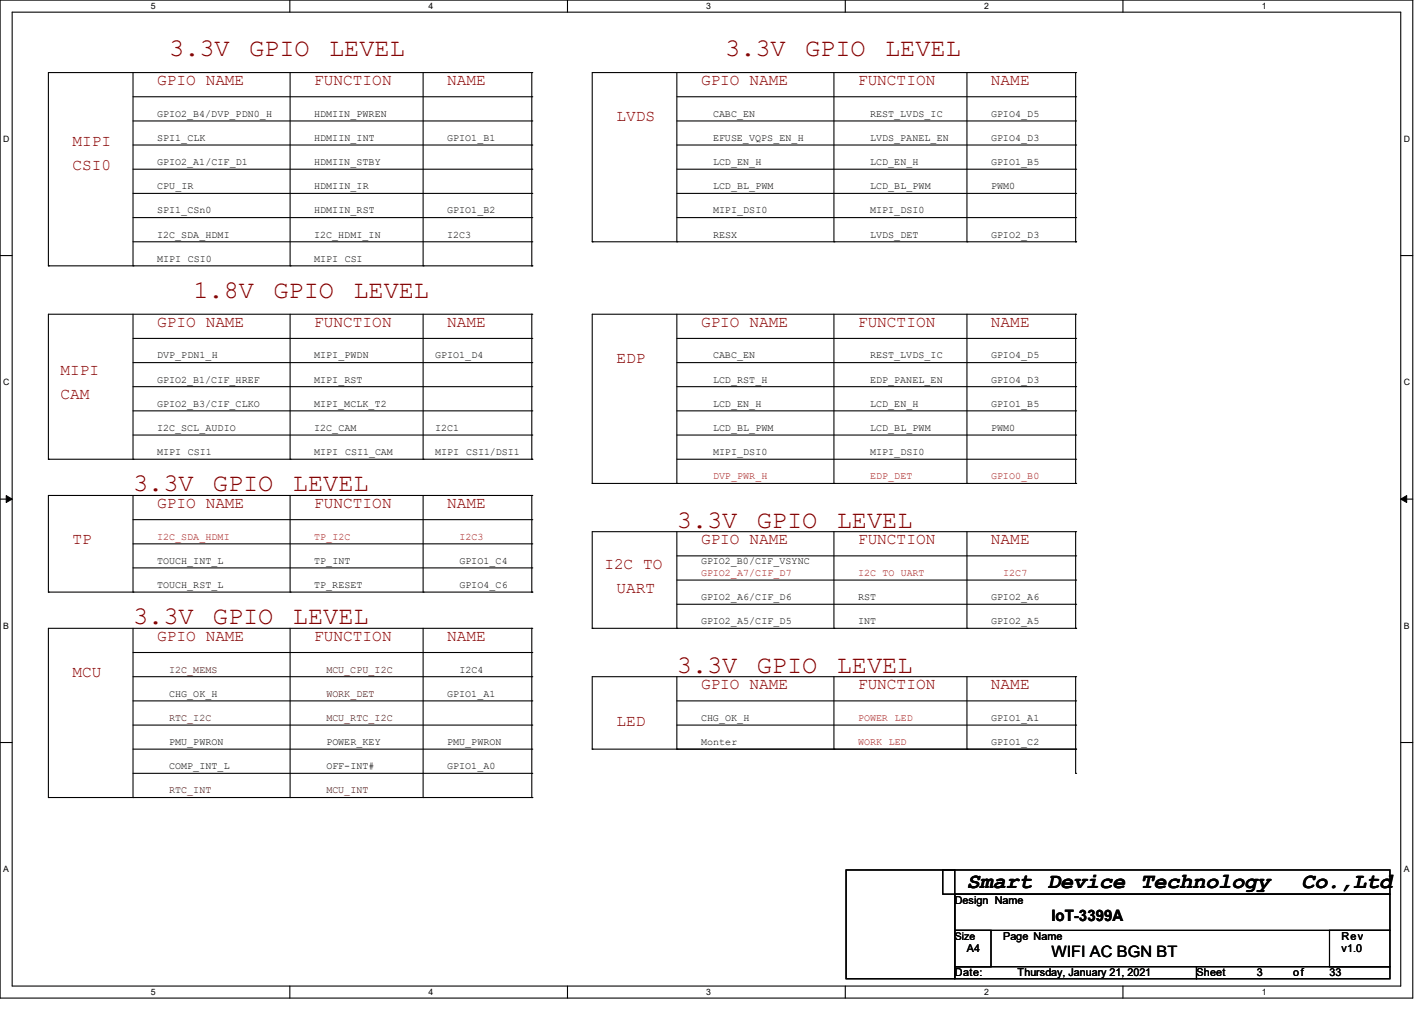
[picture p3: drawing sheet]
<svg xmlns="http://www.w3.org/2000/svg" width="445mm" height="322mm" viewBox="0 0 445 322" stroke-linecap="round" stroke-linejoin="round" font-family="sans-serif">
<defs><g id="words">
<g font-size="7.9" fill="#800000">
<text x="53" y="17.7">3.3V</text>
<text x="78" y="17.7">GPIO</text>
<text x="103.1" y="17.7">LEVEL</text>
<text x="227.1" y="17.7">3.3V</text>
<text x="252.1" y="17.7">GPIO</text>
<text x="277.2" y="17.7">LEVEL</text>
<text x="60.6" y="93.4">1.8V</text>
<text x="85.6" y="93.4">GPIO</text>
<text x="110.7" y="93.4">LEVEL</text>
<text x="41.7" y="153.9">3.3V</text>
<text x="66.7" y="153.9">GPIO</text>
<text x="91.7" y="153.9">LEVEL</text>
<text x="212" y="165.3">3.3V</text>
<text x="237" y="165.3">GPIO</text>
<text x="262" y="165.3">LEVEL</text>
<text x="41.7" y="195.6">3.3V</text>
<text x="66.7" y="195.6">GPIO</text>
<text x="91.7" y="195.6">LEVEL</text>
<text x="212" y="210.7">3.3V</text>
<text x="237" y="210.7">GPIO</text>
<text x="262" y="210.7">LEVEL</text>
</g>
<g font-size="6.8">
<text x="302.8" y="278.2">Smart</text>
<text x="328" y="278.2">Device</text>
<text x="357.2" y="278.2">Technology</text>
<text x="407.5" y="278.2">Co.,Ltd</text>
</g>
<g font-size="5" fill="#800000">
<text x="49.2" y="26.7">GPIO NAME</text>
<text x="98.4" y="26.7">FUNCTION</text>
<text x="140" y="26.7">NAME</text>
<text x="219.5" y="26.7">GPIO NAME</text>
<text x="268.7" y="26.7">FUNCTION</text>
<text x="310.3" y="26.7">NAME</text>
<text x="193" y="38.1">LVDS</text>
<text x="22.7" y="45.6">MIPI</text>
<text x="22.7" y="53.2">CSI0</text>
<text x="49.2" y="102.4">GPIO NAME</text>
<text x="98.4" y="102.4">FUNCTION</text>
<text x="140" y="102.4">NAME</text>
<text x="219.5" y="102.4">GPIO NAME</text>
<text x="268.7" y="102.4">FUNCTION</text>
<text x="310.3" y="102.4">NAME</text>
<text x="193" y="113.7">EDP</text>
<text x="19" y="117.6">MIPI</text>
<text x="19" y="125.1">CAM</text>
<text x="49.2" y="159.2">GPIO NAME</text>
<text x="98.4" y="159.2">FUNCTION</text>
<text x="140" y="159.2">NAME</text>
<text x="22.7" y="170.5">TP</text>
<text x="219.5" y="170.5">GPIO NAME</text>
<text x="268.7" y="170.5">FUNCTION</text>
<text x="310.3" y="170.5">NAME</text>
<text x="189.3" y="178.1">I2C TO</text>
<text x="193" y="185.7">UART</text>
<text x="49.2" y="200.8">GPIO NAME</text>
<text x="98.4" y="200.8">FUNCTION</text>
<text x="140" y="200.8">NAME</text>
<text x="22.7" y="212.2">MCU</text>
<text x="219.5" y="215.9">GPIO NAME</text>
<text x="268.7" y="215.9">FUNCTION</text>
<text x="310.3" y="215.9">NAME</text>
<text x="193" y="227.3">LED</text>
</g>
<g font-size="4.9">
<text x="329.3" y="288.5">IoT-3399A</text>
<text x="329.3" y="299.6">WIFI AC BGN BT</text>
</g>
<g font-size="3.4">
<text x="299" y="283.1">Design Name</text>
<text x="302.8" y="298.3">A4</text>
<text x="314.2" y="294.5">Page Name</text>
<text x="420.1" y="298.3">v1.0</text>
<text x="420.1" y="294.5">Rev</text>
<text x="299" y="305.9">Date:</text>
<text x="318.7" y="305.9">Thursday, January 21, 2021</text>
<text x="374.7" y="305.9">Sheet</text>
<text x="393.6" y="305.9">3</text>
<text x="405" y="305.9">of</text>
<text x="416.3" y="305.9">33</text>
</g>
<text font-size="3.3" x="299" y="294.4">Size</text>
<g font-size="3.1">
<text x="49.2" y="36.6">GPIO2_B4/DVP_PDN0_H</text>
<text x="98.4" y="36.6">HDMIIN_PWREN</text>
<text x="223.3" y="36.6">CABC_EN</text>
<text x="272.5" y="36.6">REST_LVDS_IC</text>
<text x="310.4" y="36.6">GPIO4_D5</text>
<text x="49.2" y="44.2">SPI1_CLK</text>
<text x="98.4" y="44.2">HDMIIN_INT</text>
<text x="140" y="44.2">GPIO1_B1</text>
<text x="223.3" y="44.2">EFUSE_VQPS_EN_H</text>
<text x="272.5" y="44.2">LVDS_PANEL_EN</text>
<text x="310.4" y="44.2">GPIO4_D3</text>
<text x="49.2" y="51.7">GPIO2_A1/CIF_D1</text>
<text x="98.4" y="51.7">HDMIIN_STBY</text>
<text x="223.3" y="51.7">LCD_EN_H</text>
<text x="272.5" y="51.7">LCD_EN_H</text>
<text x="310.4" y="51.7">GPIO1_B5</text>
<text x="49.2" y="59.3">CPU_IR</text>
<text x="98.4" y="59.3">HDMIIN_IR</text>
<text x="223.3" y="59.3">LCD_BL_PWM</text>
<text x="272.5" y="59.3">LCD_BL_PWM</text>
<text x="310.4" y="59.3">PWM0</text>
<text x="49.2" y="66.8">SPI1_CSn0</text>
<text x="98.4" y="66.8">HDMIIN_RST</text>
<text x="140" y="66.8">GPIO1_B2</text>
<text x="223.3" y="66.8">MIPI_DSI0</text>
<text x="272.5" y="66.8">MIPI_DSI0</text>
<text x="49.2" y="74.4">I2C_SDA_HDMI</text>
<text x="98.4" y="74.4">I2C_HDMI_IN</text>
<text x="140" y="74.4">I2C3</text>
<text x="223.3" y="74.4">RESX</text>
<text x="272.5" y="74.4">LVDS_DET</text>
<text x="310.4" y="74.4">GPIO2_D3</text>
<text x="49.2" y="82">MIPI CSI0</text>
<text x="98.4" y="82">MIPI CSI</text>
<text x="49.2" y="112.3">DVP_PDN1_H</text>
<text x="98.4" y="112.3">MIPI_PWDN</text>
<text x="136.3" y="112.3">GPIO1_D4</text>
<text x="223.3" y="112.3">CABC_EN</text>
<text x="272.5" y="112.3">REST_LVDS_IC</text>
<text x="310.4" y="112.3">GPIO4_D5</text>
<text x="49.2" y="119.8">GPIO2_B1/CIF_HREF</text>
<text x="98.4" y="119.8">MIPI_RST</text>
<text x="223.3" y="119.8">LCD_RST_H</text>
<text x="272.5" y="119.8">EDP_PANEL_EN</text>
<text x="310.4" y="119.8">GPIO4_D3</text>
<text x="49.2" y="127.4">GPIO2_B3/CIF_CLKO</text>
<text x="98.4" y="127.4">MIPI_MCLK_T2</text>
<text x="223.3" y="127.4">LCD_EN_H</text>
<text x="272.5" y="127.4">LCD_EN_H</text>
<text x="310.4" y="127.4">GPIO1_B5</text>
<text x="49.2" y="135">I2C_SCL_AUDIO</text>
<text x="98.4" y="135">I2C_CAM</text>
<text x="136.3" y="135">I2C1</text>
<text x="223.3" y="135">LCD_BL_PWM</text>
<text x="272.5" y="135">LCD_BL_PWM</text>
<text x="310.4" y="135">PWM0</text>
<text x="49.2" y="142.5">MIPI CSI1</text>
<text x="98.4" y="142.5">MIPI</text>
<text x="108.1" y="142.5">CSI1_CAM</text>
<text x="136.3" y="142.5">MIPI</text>
<text x="146" y="142.5">CSI1/DSI1</text>
<text x="223.3" y="142.5">MIPI_DSI0</text>
<text x="272.5" y="142.5">MIPI_DSI0</text>
<text x="49.2" y="176.6">TOUCH_INT_L</text>
<text x="98.4" y="176.6">TP_INT</text>
<text x="143.9" y="176.6">GPIO1_C4</text>
<text x="219.5" y="176.6">GPIO2_B0/CIF_VSYNC</text>
<text x="49.2" y="184.2">TOUCH_RST_L</text>
<text x="98.4" y="184.2">TP_RESET</text>
<text x="143.9" y="184.2">GPIO4_C6</text>
<text x="219.5" y="188">GPIO2_A6/CIF_D6</text>
<text x="268.7" y="188">RST</text>
<text x="310.4" y="188">GPIO2_A6</text>
<text x="219.5" y="195.5">GPIO2_A5/CIF_D5</text>
<text x="268.7" y="195.5">INT</text>
<text x="310.4" y="195.5">GPIO2_A5</text>
<text x="143.9" y="210.7">I2C4</text>
<text x="53" y="218.2">CHG_OK_H</text>
<text x="140" y="218.2">GPIO1_A1</text>
<text x="219.5" y="225.8">CHG_OK_H</text>
<text x="310.4" y="225.8">GPIO1_A1</text>
<text x="53" y="233.4">PMU_PWRON</text>
<text x="102.2" y="233.4">POWER_KEY</text>
<text x="140" y="233.4">PMU_PWRON</text>
<text x="219.5" y="233.4">Monter</text>
<text x="310.4" y="233.4">GPIO1_C2</text>
<text x="53" y="241">COMP_INT_L</text>
<text x="102.2" y="241">OFF-INT#</text>
<text x="140" y="241">GPIO1_A0</text>
</g>
<g font-size="3.1" fill="#f00">
<text x="223.3" y="150.1">DVP_PWR_H</text>
<text x="272.5" y="150.1">EDP_DET</text>
<text x="310.4" y="150.1">GPIO0_B0</text>
<text x="49.2" y="169">I2C_SDA_HDMI</text>
<text x="98.4" y="169">TP_I2C</text>
<text x="143.9" y="169">I2C3</text>
<text x="219.5" y="180.4">GPIO2_A7/CIF_D7</text>
<text x="268.7" y="180.4">I2C TO UART</text>
<text x="314.2" y="180.4">I2C7</text>
<text x="268.7" y="225.8">POWER LED</text>
<text x="268.7" y="233.4">WORK LED</text>
</g>
<g font-size="3.1" fill="#400000">
<text x="53" y="210.7">I2C_MEMS</text>
<text x="102.2" y="210.7">MCU_CPU_I2C</text>
<text x="102.2" y="218.2">WORK_DET</text>
<text x="53" y="225.8">RTC_I2C</text>
<text x="102.2" y="225.8">MCU_RTC_I2C</text>
<text x="53" y="248.5">RTC_INT</text>
<text x="102.2" y="248.5">MCU_INT</text>
</g>
<g font-size="2.7">
<text x="47.3" y="2.9">5</text>
<text x="134.2" y="2.9">4</text>
<text x="221.2" y="2.9">3</text>
<text x="308.2" y="2.9">2</text>
<text x="395.1" y="2.9">1</text>
<text x="1" y="44.4">D</text>
<text x="439.6" y="44.4">D</text>
<text x="1" y="120.6">C</text>
<text x="439.6" y="120.6">C</text>
<text x="1" y="196.9">B</text>
<text x="439.6" y="196.9">B</text>
<text x="1" y="273.1">A</text>
<text x="439.6" y="273.1">A</text>
<text x="47.3" y="311.7">5</text>
<text x="134.2" y="311.7">4</text>
<text x="221.2" y="311.7">3</text>
<text x="308.2" y="311.7">2</text>
<text x="395.1" y="311.7">1</text>
</g>
</g></defs>
<path d="M0 0h442.4v312.6h-442.4zM3.8 3.8h434.9v305.1h-434.9z" fill="none" stroke="#000" stroke-width=".34"/>
<g fill="#fff">
<path d="M47.3 .4h1.5v3.1h-1.5z"/>
<path d="M47.3 309.2h1.5v3.1h-1.5z"/>
</g>
<path d="M90.8 0v3.8M90.8 308.9v3.7" fill="none" stroke="#000" stroke-width=".34"/>
<g fill="#fff">
<path d="M134.2 .4h1.6v3.1h-1.6z"/>
<path d="M134.2 309.2h1.6v3.1h-1.6z"/>
</g>
<path d="M177.7 0v3.8M177.7 308.9v3.7" fill="none" stroke="#000" stroke-width=".34"/>
<g fill="#fff">
<path d="M221.2 .4h1.5v3.1h-1.5z"/>
<path d="M221.2 309.2h1.5v3.1h-1.5z"/>
</g>
<path d="M264.7 0v3.8M264.7 308.9v3.7" fill="none" stroke="#000" stroke-width=".34"/>
<g fill="#fff">
<path d="M308.2 .4h1.5v3.1h-1.5z"/>
<path d="M308.2 309.2h1.5v3.1h-1.5z"/>
</g>
<path d="M351.7 0v3.8M351.7 308.9v3.7" fill="none" stroke="#000" stroke-width=".34"/>
<g fill="#fff">
<path d="M395.1 .4h1.6v3.1h-1.6z"/>
<path d="M395.1 309.2h1.6v3.1h-1.6z"/>
<path d="M1 41.9h2v3.1h-2z"/>
<path d="M439.6 41.9h2v3.1h-2z"/>
<path d="M1 118.2h2v3h-2z"/>
<path d="M439.6 118.2h2v3h-2z"/>
</g>
<path d="M0 80.1h3.8M438.7 80.1h3.7" fill="none" stroke="#000" stroke-width=".34"/>
<g fill="#fff">
<path d="M1 194.4h1.8v3.1h-1.8z"/>
<path d="M439.6 194.4h1.9v3.1h-1.9z"/>
</g>
<path d="M0 156.3h3.8M438.7 156.3h3.7" fill="none" stroke="#000" stroke-width=".34"/>
<path d="M1.9 155.2l1.9 1.1-1.9 1.1zM438.7 156.3l1.8-1.1v2.2z" fill="#000" stroke="#000" stroke-width=".31"/>
<g fill="#fff">
<path d="M1 270.7h1.8v3h-1.8z"/>
<path d="M439.6 270.7h1.9v3h-1.9z"/>
</g>
<g fill="none" stroke="#000" stroke-width=".34">
<path d="M15.2 22.7h151.3v60.6h-151.3zM41.7 37.9h124.8M41.7 22.7v60.6M41.7 30.3h124.8M90.8 22.7v60.6M132.5 22.7v60.6M185.5 22.7h151.3v53h-151.3zM212 37.9h124.8M212 30.3h124.8M212 22.7v53M261.2 22.7v53M302.8 22.7v53"/>
<path d="M41.7 45.4h124.8M41.7 53h124.8M212 45.4h124.8M212 53h124.8M41.7 60.6h124.8M41.7 68.2h124.8M41.7 75.7h124.8M212 60.6h124.8M212 68.2h124.8M15.2 98.4h151.3v45.4h-151.3zM41.7 98.4v45.4M90.8 98.4v45.4"/>
<path d="M132.5 98.4v45.4M185.5 98.4h151.3v53h-151.3zM212 98.4v53M261.2 98.4v53M302.8 98.4v53M41.7 106h124.8M41.7 113.6h124.8M212 106h124.8M212 113.6h124.8M41.7 121.1h124.8M41.7 128.7h124.8M41.7 136.3h124.8"/>
<path d="M212 121.1h124.8M212 128.7h124.8M212 136.3h124.8M15.2 155.2h151.3v30.3h-151.3zM41.7 155.2v30.3M90.8 155.2v30.3M132.5 155.2v30.3M212 143.8h124.8M41.7 162.8h124.8M41.7 170.3h124.8M41.7 177.9h124.8M185.5 166.5h151.3v30.3h-151.3z"/>
<path d="M212 166.5v30.3M212 174.1h124.8M261.2 166.5v30.3M302.8 166.5v30.3M15.2 196.8h151.3v53h-151.3zM41.7 196.8v53M90.8 196.8v53M132.5 196.8v53M212 181.7h124.8M212 189.3h124.8M41.7 204.4h124.8M41.7 212h124.8"/>
<path d="M41.7 219.5h124.8M212 212v22.7M212 219.5h124.8M261.2 212v22.7M302.8 212v22.7M0 232.6h3.8M41.7 227.1h124.8M41.7 234.7h124.8M212 227.1h124.8M336.8 234.7h-151.3v-22.7h151.3v30.2M438.7 232.6h3.7M41.7 242.2h124.8"/>
<path d="M265 272.5h34v34.1h-34zM295.2 272.5h140.1v7.6h-140.1zM299 280.1h136.3v11.3h-136.3zM299 291.4h11.3v11.4h-11.3zM416.3 291.4h19v11.4h-19zM299 302.8h75.7v3.8h-75.7zM374.7 302.8h60.6v3.8h-60.6z"/>
</g>
<g fill="#000">
<circle cx="166.5" cy="22.7" r=".17"/>
<circle cx="166.5" cy="37.9" r=".17"/>
<circle cx="166.5" cy="30.3" r=".17"/>
<circle cx="336.8" cy="37.9" r=".17"/>
<circle cx="336.8" cy="30.3" r=".17"/>
<circle cx="336.8" cy="22.7" r=".17"/>
<circle cx="166.5" cy="45.4" r=".17"/>
<circle cx="166.5" cy="53" r=".17"/>
<circle cx="336.8" cy="45.4" r=".17"/>
<circle cx="336.8" cy="53" r=".17"/>
<circle cx="166.5" cy="68.2" r=".17"/>
<circle cx="166.5" cy="75.7" r=".17"/>
<circle cx="166.5" cy="60.6" r=".17"/>
<circle cx="185.5" cy="75.7" r=".17"/>
<circle cx="212" cy="75.7" r=".17"/>
<circle cx="261.2" cy="75.7" r=".17"/>
<circle cx="302.8" cy="75.7" r=".17"/>
<circle cx="336.8" cy="60.6" r=".17"/>
<circle cx="336.8" cy="75.7" r=".17"/>
<circle cx="336.8" cy="68.2" r=".17"/>
<circle cx="15.2" cy="83.3" r=".17"/>
<circle cx="41.7" cy="83.3" r=".17"/>
<circle cx="90.8" cy="83.3" r=".17"/>
<circle cx="132.5" cy="83.3" r=".17"/>
<circle cx="166.5" cy="83.3" r=".17"/>
<circle cx="166.5" cy="98.4" r=".17"/>
<circle cx="336.8" cy="98.4" r=".17"/>
<circle cx="166.5" cy="106" r=".17"/>
<circle cx="166.5" cy="113.6" r=".17"/>
<circle cx="336.8" cy="113.6" r=".17"/>
<circle cx="336.8" cy="106" r=".17"/>
<circle cx="166.5" cy="136.3" r=".17"/>
<circle cx="166.5" cy="128.7" r=".17"/>
<circle cx="166.5" cy="121.1" r=".17"/>
<circle cx="336.8" cy="136.3" r=".17"/>
<circle cx="336.8" cy="121.1" r=".17"/>
<circle cx="336.8" cy="128.7" r=".17"/>
<circle cx="15.2" cy="143.8" r=".17"/>
<circle cx="41.7" cy="143.8" r=".17"/>
<circle cx="90.8" cy="143.8" r=".17"/>
<circle cx="132.5" cy="143.8" r=".17"/>
<circle cx="166.5" cy="155.2" r=".17"/>
<circle cx="166.5" cy="143.8" r=".17"/>
<circle cx="185.5" cy="151.4" r=".17"/>
<circle cx="212" cy="151.4" r=".17"/>
<circle cx="261.2" cy="151.4" r=".17"/>
<circle cx="302.8" cy="151.4" r=".17"/>
<circle cx="336.8" cy="151.4" r=".17"/>
<circle cx="336.8" cy="143.8" r=".17"/>
<circle cx="166.5" cy="162.8" r=".17"/>
<circle cx="166.5" cy="170.3" r=".17"/>
<circle cx="166.5" cy="177.9" r=".17"/>
<circle cx="336.8" cy="166.5" r=".17"/>
<circle cx="336.8" cy="174.1" r=".17"/>
<circle cx="15.2" cy="185.5" r=".17"/>
<circle cx="41.7" cy="185.5" r=".17"/>
<circle cx="90.8" cy="185.5" r=".17"/>
<circle cx="132.5" cy="185.5" r=".17"/>
<circle cx="166.5" cy="185.5" r=".17"/>
<circle cx="166.5" cy="196.8" r=".17"/>
<circle cx="185.5" cy="196.8" r=".17"/>
<circle cx="212" cy="196.8" r=".17"/>
<circle cx="261.2" cy="196.8" r=".17"/>
<circle cx="302.8" cy="196.8" r=".17"/>
<circle cx="336.8" cy="196.8" r=".17"/>
<circle cx="336.8" cy="181.7" r=".17"/>
<circle cx="336.8" cy="189.3" r=".17"/>
<circle cx="166.5" cy="219.5" r=".17"/>
<circle cx="166.5" cy="204.4" r=".17"/>
<circle cx="166.5" cy="212" r=".17"/>
<circle cx="336.8" cy="212" r=".17"/>
<circle cx="336.8" cy="219.5" r=".17"/>
<circle cx="166.5" cy="234.7" r=".17"/>
<circle cx="166.5" cy="227.1" r=".17"/>
<circle cx="185.5" cy="234.7" r=".17"/>
<circle cx="212" cy="234.7" r=".17"/>
<circle cx="261.2" cy="234.7" r=".17"/>
<circle cx="302.8" cy="234.7" r=".17"/>
<circle cx="336.8" cy="234.7" r=".17"/>
<circle cx="336.8" cy="227.1" r=".17"/>
<circle cx="15.2" cy="249.8" r=".17"/>
<circle cx="41.7" cy="249.8" r=".17"/>
<circle cx="90.8" cy="249.8" r=".17"/>
<circle cx="132.5" cy="249.8" r=".17"/>
<circle cx="166.5" cy="249.8" r=".17"/>
<circle cx="166.5" cy="242.2" r=".17"/>
<circle cx="336.8" cy="242.2" r=".17"/>
</g>
<use href="#words"/>
</svg>
